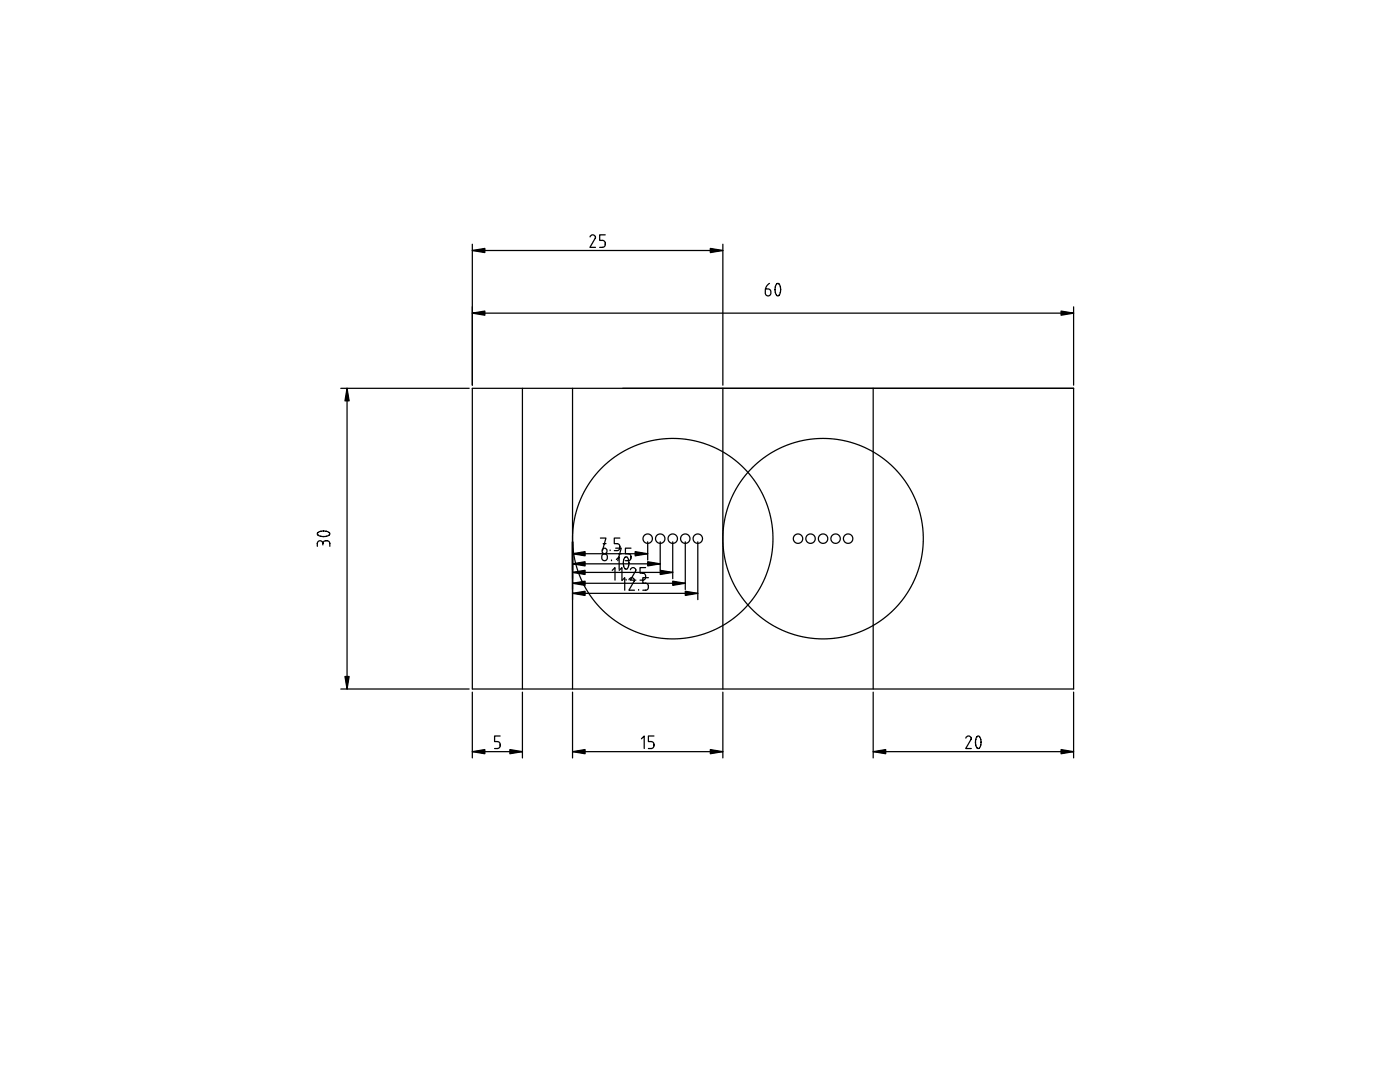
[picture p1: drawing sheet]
<svg xmlns="http://www.w3.org/2000/svg" width="279mm" height="216mm" viewBox="0 0 279 216" stroke-linecap="round" stroke-linejoin="round" font-family="sans-serif">
<g fill="none" stroke="#000" stroke-width=".25">
<path d="M94.3 48.7v28.2M94.3 50h50M117.8 47.3a.54 .54 0 0 1 .6-.4 .54 .54 0 0 1 .4 .6l-1.1 1.9h1.1M120.8 46.9h-1.1v1.1h.5a.71 .71 0 0 1 .6 .7 .71 .71 0 0 1-.6 .7h-.5M144.3 48.7v28.2M153.6 56.5a1.71 1.71 0 0 0-.6 2.5 .67 .67 0 0 0 .9-.5 .67 .67 0 0 0-.6-.8h-.5M155 56.7l.4-.1 .4 .8-.1 1.2-.5 .4-.3-.3-.2-.5v-1zM68 77.5h25.6M69.3 77.5v60M94.3 77.5h120v60h-120zM94.3 62.5h120M104.3 77.5v60"/>
<path d="M114.3 77.5v60M144.3 77.5v60M174.3 77.5v60M214.3 61.2v15.7M63.5 106.3l.5-.3h1l.5 .1 .3 .4-.5 .5h-1.1l-.7-.2-.2-.3zM64.4 108.5a.56 .56 0 0 0-.5-.6 .56 .56 0 0 0-.6 .6v.5M64.4 108.5a.71 .71 0 0 1 .7-.6 .71 .71 0 0 1 .7 .6v.5M64.4 108.5v.2M114.3 110.5h15M114.3 112.5h17.5M114.3 114.2h20M114.3 116.4h22.5"/>
<path d="M114.3 118.4h25M119.8 107.4h1.1l-.7 2.5M120.4 110.6a.65 .65 0 0 1 .8 .6 .65 .65 0 0 1-.8 .6 .81 .81 0 0 1 0-1.2zM120.4 108.5h.5M121.8 109.7v.2M122 111.7v.2M122.2 113.8l.5-.5v2.5M122.9 109.4h1.1l-.7 2.5M123 111.6l.6-.5v2.5M123.6 113.8l.5-.5v2.5M123.7 107.4h-1.1v1.1h.6a.71 .71 0 0 1 .5 .7 .71 .71 0 0 1-.5 .7h-.6M124.1 115.8l.6-.5v2.5"/>
<path d="M124.7 111.2l.4-.1 .4 .9-.1 1.1-.4 .5-.4-.3-.2-.6 .1-.9zM125 115.6v.2M125.5 115.7a.54 .54 0 0 1 .7-.4 .54 .54 0 0 1 .4 .6l-1.1 1.9h1.1M125.8 113.7a.54 .54 0 0 1 .7-.4 .54 .54 0 0 1 .4 .6l-1.1 1.9h1.1M125.9 109.4h-1.1v1.1h.6a.71 .71 0 0 1 .5 .7 .71 .71 0 0 1-.5 .7h-.6M127.5 117.6v.2M128.8 113.3h-1.1v1.1h.6a.71 .71 0 0 1 .6 .7 .71 .71 0 0 1-.6 .7h-.6M129.3 108.1v3.6M129.4 115.3h-1.1v1.1h.5a.71 .71 0 0 1 .6 .7 .71 .71 0 0 1-.6 .7h-.5M131.8 108.1v5.7M134.3 108.1v7.4M136.8 108.1v9.5"/>
<path d="M139.3 108.1v11.5M68 137.5h25.6M94.3 138.1v13.1M104.3 138.1v13.1M114.3 138.1v13.1M144.3 138.1v13.1M174.3 138.1v13.1M214.3 138.1v13.1M94.3 150h10M99.8 146.9h-1.1v1.1h.6a.71 .71 0 0 1 .5 .7 .71 .71 0 0 1-.5 .7h-.6M114.3 150h30M128 147.4l.6-.5v2.5"/>
<path d="M130.5 146.9h-1.1v1.1h.6a.71 .71 0 0 1 .5 .7 .71 .71 0 0 1-.5 .7h-.6M174.3 150h40M192.8 147.3a.54 .54 0 0 1 .6-.4 .54 .54 0 0 1 .4 .6l-1.1 1.9h1.1M195 147l.4-.1 .4 .8-.1 1.2-.5 .5-.3-.3-.2-.6v-.9z"/>
<circle cx="120.7" cy="110" r=".52"/>
<circle cx="129.3" cy="107.5" r=".94"/>
<circle cx="131.8" cy="107.5" r=".94"/>
<circle cx="134.3" cy="107.5" r="20"/>
<circle cx="134.3" cy="107.5" r=".94"/>
<circle cx="136.8" cy="107.5" r=".94"/>
<circle cx="139.3" cy="107.5" r=".94"/>
<circle cx="159.3" cy="107.5" r=".94"/>
<circle cx="161.8" cy="107.5" r=".94"/>
<circle cx="164.3" cy="107.5" r="20"/>
<circle cx="164.3" cy="107.5" r=".94"/>
<circle cx="166.8" cy="107.5" r=".94"/>
<circle cx="169.3" cy="107.5" r=".94"/>
</g>
<g fill="#000">
<path d="M94.3 50l2.5-.4v.8zM141.8 49.6l2.5 .4-2.5 .4zM69.3 77.5l.4 2.5h-.9zM94.3 62.5l2.5-.4v.8zM211.8 62.1l2.5 .4-2.5 .4zM114.3 110.5l2.5-.4v.8zM114.3 112.5l2.5-.4v.8zM114.3 114.2l2.5-.4v.8zM114.3 116.4l2.5-.4v.8zM114.3 118.4l2.5-.4v.8zM126.8 110.1l2.5 .4-2.5 .4zM129.3 112.1l2.5 .4-2.5 .4z"/>
<path d="M131.8 113.8l2.5 .4-2.5 .4zM134.3 116l2.5 .4-2.5 .4zM136.8 118l2.5 .4-2.5 .4zM68.8 135h.9l-.4 2.5zM94.3 150l2.5-.4v.8zM101.8 149.6l2.5 .4-2.5 .4zM114.3 150l2.5-.4v.8zM141.8 149.6l2.5 .4-2.5 .4zM174.3 150l2.5-.4v.8zM211.8 149.6l2.5 .4-2.5 .4z"/>
</g>
<g fill="#000" stroke="#000" stroke-width=".25">
<path d="M94.3 50l2.5-.4v.8zM141.8 49.6l2.5 .4-2.5 .4zM69.3 77.5l.4 2.5h-.9zM94.3 62.5l2.5-.4v.8zM211.8 62.1l2.5 .4-2.5 .4zM114.3 110.5l2.5-.4v.8zM114.3 112.5l2.5-.4v.8zM114.3 114.2l2.5-.4v.8zM114.3 116.4l2.5-.4v.8zM114.3 118.4l2.5-.4v.8zM126.8 110.1l2.5 .4-2.5 .4zM129.3 112.1l2.5 .4-2.5 .4z"/>
<path d="M131.8 113.8l2.5 .4-2.5 .4zM134.3 116l2.5 .4-2.5 .4zM136.8 118l2.5 .4-2.5 .4zM68.8 135h.9l-.4 2.5zM94.3 150l2.5-.4v.8zM101.8 149.6l2.5 .4-2.5 .4zM114.3 150l2.5-.4v.8zM141.8 149.6l2.5 .4-2.5 .4zM174.3 150l2.5-.4v.8zM211.8 149.6l2.5 .4-2.5 .4z"/>
</g>
</svg>
